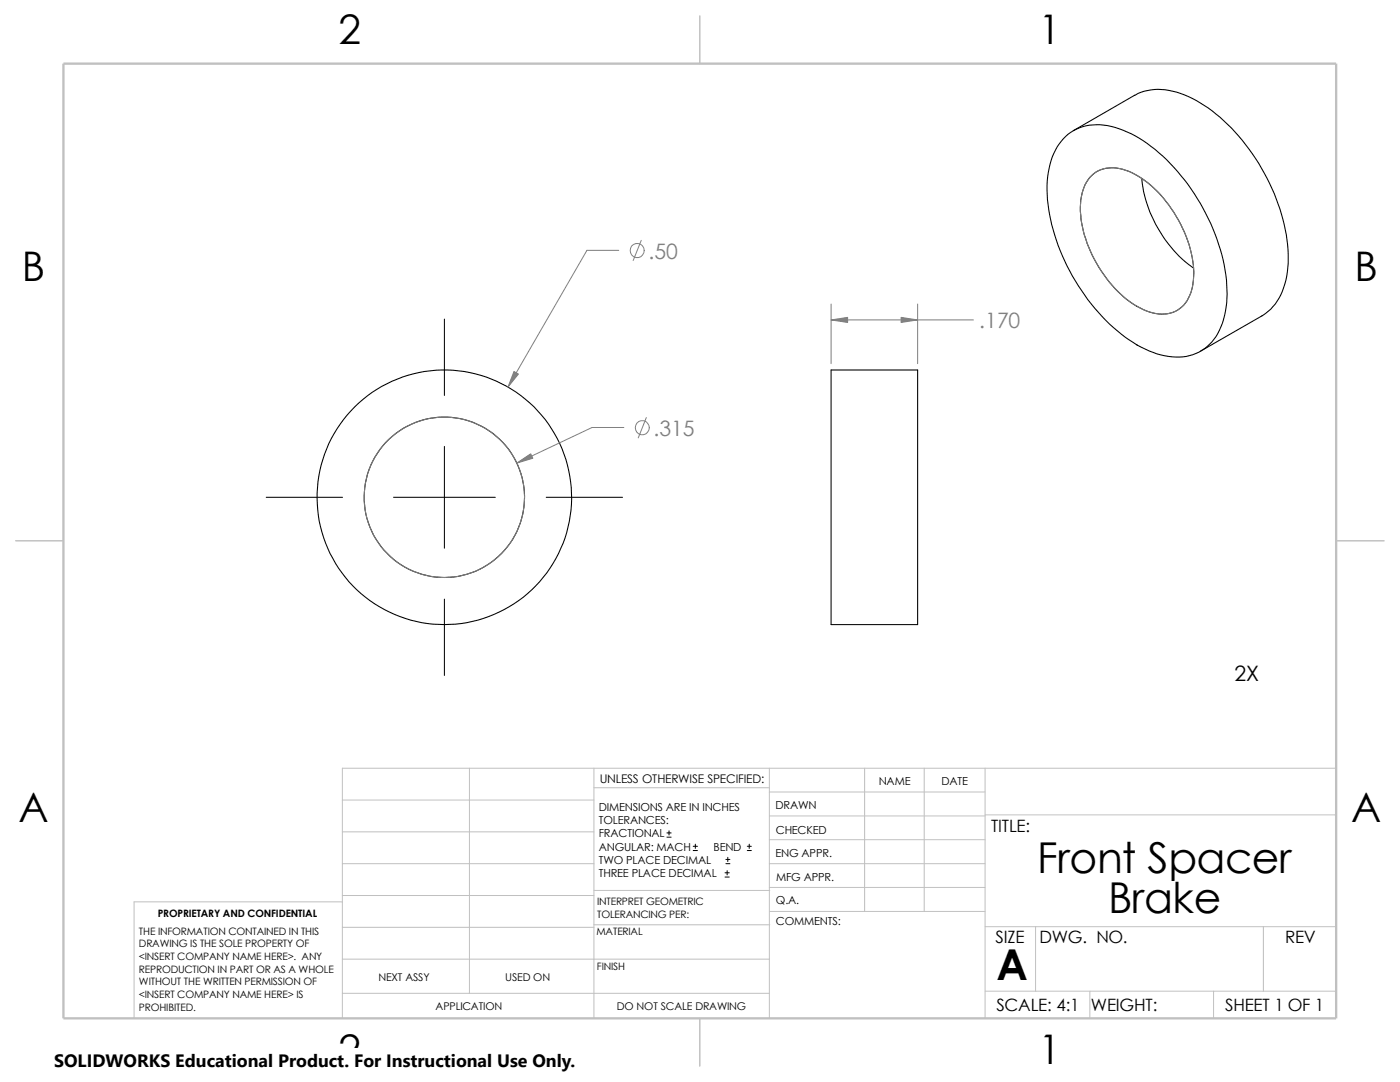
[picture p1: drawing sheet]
<svg xmlns="http://www.w3.org/2000/svg" width="279mm" height="216mm" viewBox="0 0 279 216" stroke-linecap="round" stroke-linejoin="round" font-family="sans-serif">
<defs><g id="words">
<g font-size="8.5">
<text x="207" y="174.1">Front Spacer</text>
<text x="221.1" y="182.2">Brake</text>
<text x="198.8" y="195.5">A</text>
</g>
<g font-size="8.1">
<text x="67.6" y="8.8">2</text>
<text x="207.3" y="8.8">1</text>
<text x="4.4" y="56.1">B</text>
<text x="270.3" y="56.1">B</text>
<text x="3.7" y="164.1">A</text>
<text x="269.6" y="164.1">A</text>
<text x="67.6" y="212.3">2</text>
<text x="207.3" y="212.3">1</text>
</g>
<g font-size="4.2" fill="#808080">
<text x="129.4" y="51.6">.50</text>
<text x="195.4" y="65.5">.170</text>
<text x="130.4" y="87">.315</text>
</g>
<text font-size="4.2" x="246.4" y="135.9">2X</text>
<text font-size="3.6" x="10.8" y="213">SOLIDWORKS Educational Product. For Instructional Use Only.</text>
<g font-size="3.4">
<text x="197.8" y="166">TITLE:</text>
<text x="198.7" y="188.1">SIZE</text>
<text x="207.5" y="188.1">DWG. NO.</text>
<text x="256.5" y="188.2">REV</text>
<text x="198.8" y="201.7">SCALE: 4:1</text>
<text x="217.7" y="201.8">WEIGHT:</text>
<text x="244.5" y="201.7">SHEET 1 OF 1</text>
</g>
<text font-size="2.4" x="119.7" y="156.2">UNLESS OTHERWISE SPECIFIED:</text>
<g font-size="2.2">
<text x="119.5" y="161.8">DIMENSIONS ARE IN INCHES</text>
<text x="154.8" y="161.5">DRAWN</text>
<text x="175.4" y="156.7">NAME</text>
<text x="187.9" y="156.7">DATE</text>
<text x="119.5" y="164.4">TOLERANCES:</text>
<text x="119.5" y="167.1">FRACTIONAL</text>
<text x="154.8" y="166.3">CHECKED</text>
<text x="119.5" y="172.4">TWO PLACE DECIMAL</text>
<text x="119.5" y="169.8">ANGULAR: MACH</text>
<text x="142.4" y="169.8">BEND</text>
<text x="154.8" y="171">ENG APPR.</text>
<text x="119.5" y="175">THREE PLACE DECIMAL</text>
<text x="154.9" y="175.7">MFG APPR.</text>
<text x="154.9" y="184.7">COMMENTS:</text>
<text x="154.9" y="180.5">Q.A.</text>
</g>
<g font-size="2.1">
<text x="75.5" y="195.7">NEXT ASSY</text>
<text x="100.8" y="195.7">USED ON</text>
<text x="86.9" y="201.5">APPLICATION</text>
<text x="123.1" y="201.6">DO NOT SCALE DRAWING</text>
</g>
<g font-size="2">
<text x="31.5" y="183">PROPRIETARY AND CONFIDENTIAL</text>
<text x="119.2" y="180.6">INTERPRET GEOMETRIC</text>
<text x="119.2" y="183.1">TOLERANCING PER:</text>
<text x="27.7" y="186.5">THE INFORMATION CONTAINED IN THIS</text>
<text x="27.7" y="189.1">DRAWING IS THE SOLE PROPERTY OF</text>
<text x="27.7" y="191.6">&lt;INSERT COMPANY NAME HERE&gt;. ANY</text>
<text x="119" y="186.6">MATERIAL</text>
<text x="27.7" y="194.1">REPRODUCTION IN PART OR AS A WHOLE</text>
<text x="27.7" y="196.6">WITHOUT THE WRITTEN PERMISSION OF</text>
<text x="119.1" y="193.5">FINISH</text>
<text x="27.7" y="199.1">&lt;INSERT COMPANY NAME HERE&gt; IS</text>
<text x="27.7" y="201.7">PROHIBITED.</text>
</g>
</g></defs>
<g fill="none" stroke="#c0c0c0" stroke-width=".2">
<path d="M68.3 159.6h50.2M93.7 153.3v44.9M118.5 153.3v49.9M118.5 157.2h35M153.5 153.3v49.9M153.5 158h43.1M172.6 153.3v28.6M184.4 153.3v28.6M196.6 153.3v49.9M266.7 153.3h-198.4v49.9M68.3 178.7h50.2M68.3 172.3h50.2"/>
<path d="M68.3 166h50.2M68.3 180h-41.5v23.2M118.5 177.7h35.1M153.5 167.6h43.1M153.5 162.8h43.1M153.5 172.3h43.1M153.5 177.1h43.1M196.6 162.6h70.1M68.3 198.2h85.2M68.3 191.4h85.2M68.3 185h50.2M118.5 184.5h35.1"/>
<path d="M153.6 181.9h43M196.6 197.8h70.1M196.6 184.9h70.1M206.7 184.9v12.9M217.5 197.8v5.4M242.2 197.8v5.4M252.1 184.9v12.9"/>
</g>
<path d="M139.7 3.2v9.5M3.1 107.9h9.6M266.7 107.9h9.5M139.7 203.2v9.5" fill="none" stroke="#c0c0c0" stroke-width=".21"/>
<path d="M12.7 12.7h254v190.5h-254z" fill="none" stroke="#c0c0c0" stroke-width=".47"/>
<g fill="none" stroke="#000" stroke-width=".21">
<path d="M212.2 27.7a9.7 9.7 0 0 1 10.4-2.3 27.6 27.6 0 0 1 13.1 9.7 39.1 39.1 0 0 1 9.2 23.6 14 14 0 0 1-3.5 10 9.7 9.7 0 0 1-9.7 2.1 27.9 27.9 0 0 1-13.9-10.2 38.7 38.7 0 0 1-8.8-23.6 14.3 14.3 0 0 1 3.2-9.3zM214.2 26.1l12.2-7.1a10.9 10.9 0 0 1 9.1-.4 30.9 30.9 0 0 1 13.8 11.2 39.5 39.5 0 0 1 7.8 20.9 14.9 14.9 0 0 1-3.5 11l-1.8 1.3-12.2 7.1M217.5 35.4a6.4 6.4 0 0 1 7.2-1.4 21.3 21.3 0 0 1 10.5 9.9 20.8 20.8 0 0 1 2.8 13.3 6.3 6.3 0 0 1-4.5 5.3 9.4 9.4 0 0 1-7.2-1.8 25.2 25.2 0 0 1-10.7-19.3 9.5 9.5 0 0 1 1.9-6zM227.9 35.6a25.5 25.5 0 0 0 10.3 17.9M165.9 73.8h17.2v50.8h-17.2z"/>
<circle cx="88.7" cy="99.2" r="16"/>
<circle cx="88.7" cy="99.2" r="25.4"/>
</g>
<g fill="none" stroke="#808080" stroke-width=".2">
<path d="M217.8 35.1a6.4 6.4 0 0 1 7.2-1 21.1 21.1 0 0 1 10.1 9.7 21 21 0 0 1 3 12.9 6.7 6.7 0 0 1-4.5 5.8 10 10 0 0 1-8.3-2.4 25.5 25.5 0 0 1-9.7-18.7 9 9 0 0 1 2.2-6.3zM123.5 50h-6.4l-15.7 27.2M128 48l-1.6 4M165.9 60.7v11.9M165.9 63.8h28.4M183.1 60.7v11.9M124.5 85.3h-6.3l-15.1 7.1M129 83.3l-1.6 4.1"/>
<circle cx="127.2" cy="50" r="1.41"/>
<circle cx="88.7" cy="99.2" r="16"/>
<circle cx="128.2" cy="85.3" r="1.41"/>
</g>
<g fill="none" stroke="#000" stroke-width=".2">
<path d="M88.7 63.7v15.2M53.1 99.2h15.3M78.5 99.2h20.3M88.7 89.1v20.3M109 99.2h15.2M88.7 119.5v15.3M133.1 167h.8M133.1 166.2h.8M133.5 165.8v.8M138.3 169.7h.9M138.3 168.9h.9M138.8 168.4v.9"/>
<path d="M144.7 175h.8M144.7 174.2h.8M144.9 172.3h.8M144.9 171.5h.8M145.1 173.7v.9M145.2 171.1v.8M149.1 169.7h.8M149.1 168.9h.8M149.5 168.4v.9"/>
</g>
<g fill="#808080" stroke="#808080" stroke-width=".2">
<path d="M102.6 74.1l.9 .5-2.1 2.6z"/>
<path d="M103.1 92.4l2.8-1.8 .4 .8z"/>
<path d="M179.8 63.3l3.3 .5-3.3 .5z"/>
<path d="M165.9 63.8l3.3-.5v1z"/>
</g>
<path d="M10.8 209.2h104.1v6.7h-104.1z" fill="#fff"/>
<use href="#words"/>
</svg>
